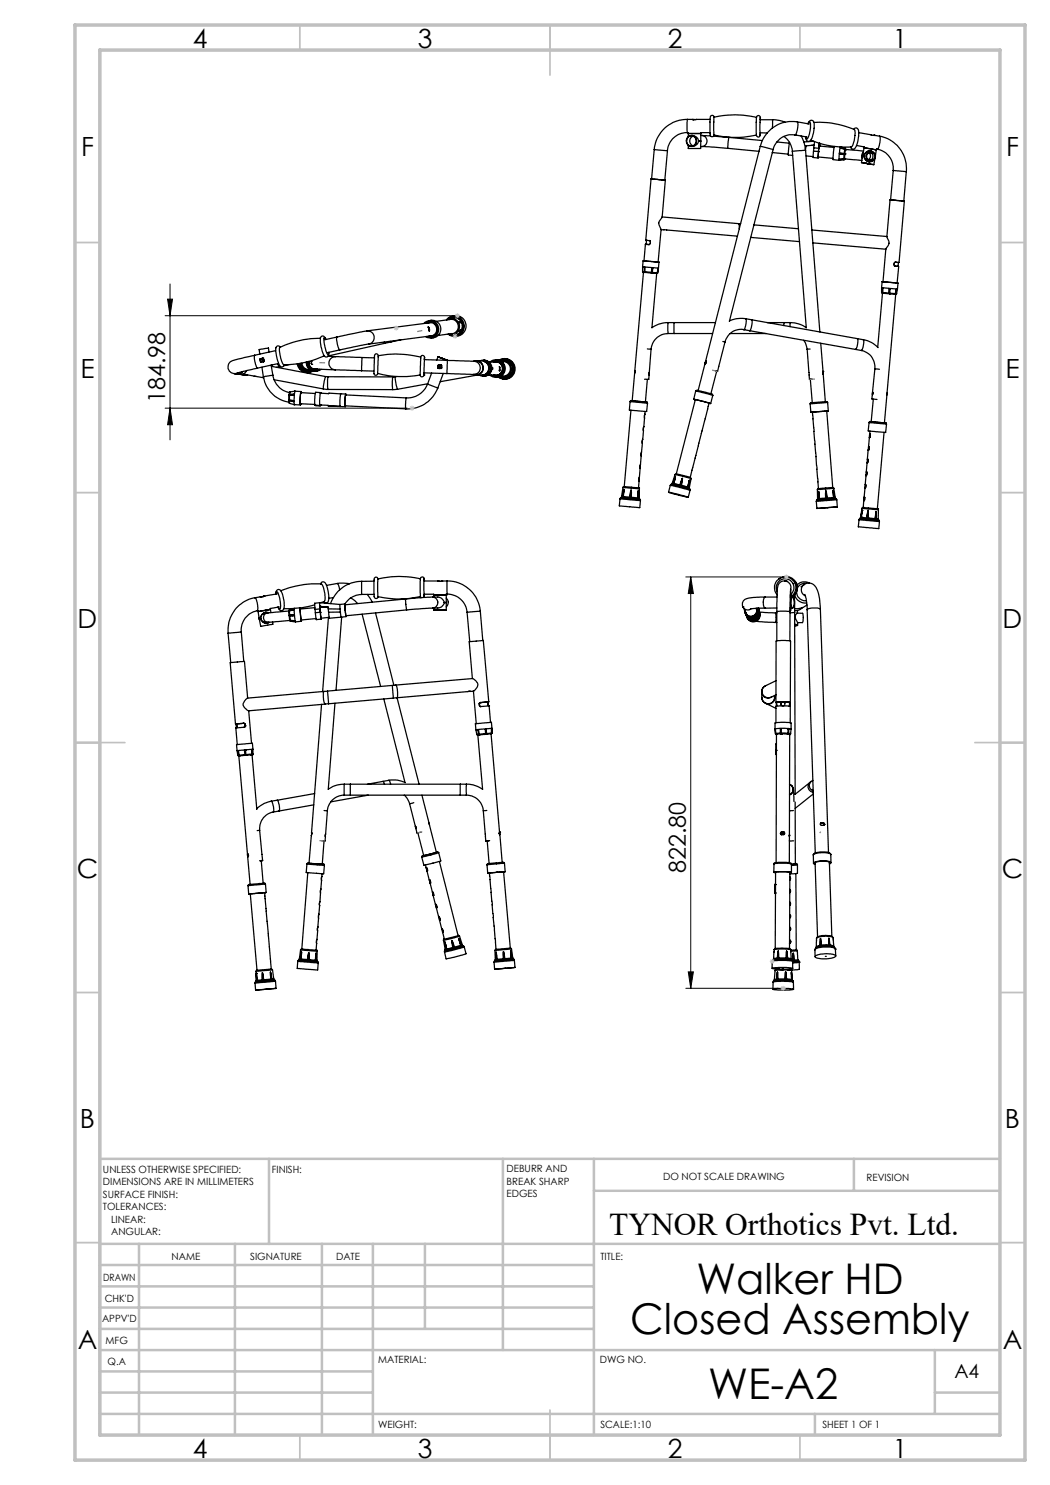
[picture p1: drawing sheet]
<svg xmlns="http://www.w3.org/2000/svg" width="210mm" height="297mm" viewBox="0 0 210 297" stroke-linecap="round" stroke-linejoin="round" font-family="sans-serif">
<defs><g id="words">
<g font-size="8.5">
<text x="139.3" y="258.8">Walker HD</text>
<text x="126" y="266.9">Closed Assembly</text>
<text x="141.6" y="279.7">WE-A2</text>
</g>
<text font-size="6.3" x="121.9" y="247">TYNOR Orthotics Pvt. Ltd.</text>
<g font-size="5.3">
<text x="38.5" y="9.5">4</text>
<text x="83.5" y="9.5">3</text>
<text x="133.5" y="9.5">2</text>
<text x="178.5" y="9.5">1</text>
<text x="16.2" y="31.2">F</text>
<text x="201.2" y="31.2">F</text>
<text x="16.1" y="75.5">E</text>
<text x="201.1" y="75.5">E</text>
<text x="15.5" y="125.5">D</text>
<text x="200.5" y="125.5">D</text>
<text x="15.4" y="175.5">C</text>
<text x="200.4" y="175.5">C</text>
<text x="16" y="225.5">B</text>
<text x="201" y="225.5">B</text>
<text x="15.5" y="269.7">A</text>
<text x="200.5" y="269.7">A</text>
<text x="38.5" y="291.5">4</text>
<text x="83.5" y="291.5">3</text>
<text x="133.5" y="291.5">2</text>
<text x="178.5" y="291.5">1</text>
</g>
<g font-size="4.7">
<text x="33" y="80.6" transform="rotate(-90 33 80.6)">184.98</text>
<text x="137.2" y="174.6" transform="rotate(-90 137.2 174.6)">822.80</text>
</g>
<text font-size="3.9" x="190.9" y="275.5">A4</text>
<g font-size="2">
<text x="20.6" y="234.6">UNLESS OTHERWISE SPECIFIED:</text>
<text x="20.6" y="237.1">DIMENSIONS ARE IN MILLIMETERS</text>
<text x="20.6" y="239.6">SURFACE FINISH:</text>
<text x="54.4" y="234.6">FINISH:</text>
<text x="101.3" y="234.5">DEBURR AND</text>
<text x="101.3" y="237">BREAK SHARP</text>
<text x="101.3" y="239.5">EDGES</text>
<text x="132.6" y="236">DO NOT SCALE DRAWING</text>
<text x="173.3" y="236.2">REVISION</text>
<text x="20.6" y="242.1">TOLERANCES:</text>
<text x="22.2" y="244.6">LINEAR:</text>
<text x="22.2" y="247.1">ANGULAR:</text>
<text x="34.3" y="252">NAME</text>
<text x="50" y="251.9">SIGNATURE</text>
<text x="67.2" y="251.9">DATE</text>
<text x="120.1" y="251.9">TITLE:</text>
<text x="20.6" y="256.1">DRAWN</text>
<text x="20.9" y="260.3">CHK'D</text>
<text x="20.4" y="264.4">APPV'D</text>
<text x="21.1" y="268.8">MFG</text>
<text x="21.5" y="273">Q.A</text>
<text x="75.6" y="272.5">MATERIAL:</text>
<text x="120" y="272.5">DWG NO.</text>
<text x="75.6" y="285.5">WEIGHT:</text>
<text x="120.1" y="285.6">SCALE:1:10</text>
<text x="164.5" y="285.6">SHEET 1 OF 1</text>
</g>
</g></defs>
<g fill="none" stroke="#000" stroke-width=".25">
<path d="M130.2 35.8l-1 12.2 .7 .1M130.3 35.8h-.1l2.9 .2h-.1M130.3 35.8l2.7 .2M130.8 29.9l2.7 .3M130.8 29.9l-.5 5.9M133.1 36l-.7 7.4M133.5 30.2l-.5 5.8M137.4 26.5a3.9 3.9 0 0 0-3.9 3.7M137.4 26.5h.3v.8M137.5 23.9a6.6 6.6 0 0 0-6.7 6M137.5 23.9l-.1 2.6M137.5 23.9h1.1"/>
<path d="M137.7 26.7h2.5zM138.3 27.1a1.14 1.14 0 0 1 1.1 .5 1.14 1.14 0 0 1 .1 1.2l-.7 .4-.5 .1M138.5 29.1v.1M138.5 29.1h.1M138.5 23.9h.1M138.6 23.9h.1M138.6 27.2a1.06 1.06 0 0 0-.6 1 1.06 1.06 0 0 0 .5 .9M138.7 23.9h.1M139.7 28.2h.5M140.1 29.3h.3M140.2 28.2l-.1 1.5h-2.4v-.6M140.2 27.1h.2"/>
<path d="M140.4 27.1l1.7 .1M140.4 29.3l5.2 .4M140.4 27.1a1.12 1.12 0 0 1 1 1.1 1.12 1.12 0 0 1-1 1.1M142 26.5h-1.8v1.7M142 23.9h-3.5M142.7 27.2l3.1 .3M142.8 27a19.2 19.2 0 0 0 8.5 0M142.8 23.5a.43 .43 0 0 0-.5-.4 .43 .43 0 0 0-.3 .6v1.4a2.9 2.9 0 0 0 .3 2.2h.3l.2-.3M145.6 29.7l6.2 .6M145.8 27.5l-.2 2.2M145.8 27.5l6.7 .6M151.3 26.8a.4 .4 0 0 0 .3 .6 .4 .4 0 0 0 .4-.4"/>
<path d="M151.3 23.5a17.3 17.3 0 0 0-8.5 0v3.5M152 29.3l2.6 .6M152 26.6h1.5M152 24h2.6M152 29.3l-10.9 43M152.1 23.5a.43 .43 0 0 0-.6-.4 .43 .43 0 0 0-.2 .6v3.1M152.1 23.6v.4M152.1 23.6l-.1 3.4 .1-.4M154.4 30.5l3.3 .3M154.6 24l1.3 .1 1.1 .3M154.6 24l-.1 1.6M154.6 29.9l-8.7 34.4"/>
<path d="M155.4 28.4l2.5 .2M156.8 27.3a4 4 0 0 1 1.7 3M157.9 28.5l-.2 2.5 .8 .1M158.5 30.3l2.8 35.2a5.4 5.4 0 0 0-3.3-1M159 27a3.8 3.8 0 0 0-4.4 2.9M159 27h.1M159 27l2.4 .4M159.5 24.4a6.6 6.6 0 0 0-7.5 4.9M159.5 24.4a3.2 3.2 0 0 1-.5 2.6M159.5 24.4l2.4 .4M160.2 27.2l.6 1.2 .3 1.7M161.1 30.1l-2.6 .2"/>
<path d="M161.1 30.1l2.9 36.3M161.1 29.2v.6M161.2 31.2l1.4 .1M161.9 24.2a.6 .6 0 0 1 .8 0 .6 .6 0 0 1 .1 .7 5.3 5.3 0 0 1-.8 3.3 .65 .65 0 0 1-.7-.2 .65 .65 0 0 1-.2-.6l.2 .4a.48 .48 0 0 0 .4-.6 3.9 3.9 0 0 0 .2-2.8l-.3 .4zM162.3 29.1h.5M162.7 30.2l-.1 1.3 1 .1M162.7 30.2l1 .1M162.7 28.3l-1.9 .1M162.8 24.5a18.1 18.1 0 0 1 8.1 1.4M162.8 29.6l1 .1M162.8 29.6l-.1 .6M162.8 29v.6"/>
<path d="M162.8 29l-1.7 .2M162.9 28.3l-.1 .7M163.6 31.4l3 .3M163.7 30.3v1.2v-.1M163.7 30.3h.1M163.7 30.3l-.1 1.3 .1-.2M163.8 29.7l-.1 .6M163.8 29.3h.1M163.8 29.3l3 .2M163.9 28.6l-.1 1.1M163.9 29.2l.1-.6-.1 .6M166.9 29.3l-.3 2.6 1.2 .2"/>
<path d="M167.9 31.8v.1M168 30.8h.1M168 30.8l.6 .1M168 30.8l.8 .1M168 30.6v.2M168.1 29.3l-.3 2.8M168.1 29.5v.1M168.1 29.5l.9 .3M168.1 29.6l.8 .3M168.2 29.4l.8 .3M168.4 30.7l-.1 .2M168.8 31.9v.1"/>
<path d="M168.8 31.9h-.9M168.8 31.7l-.9 .1M168.8 32l-1 .1M168.8 30.7l-.8-.1v.2M168.8 30.9v.8M168.8 30.9h.1M168.8 30.7h.2M168.9 31.7l3.5 .4M168.9 31.6l-.1 .1M168.9 31.7h.1M168.9 31.7l-.1 .2M168.9 31.7v.1"/>
<path d="M168.9 31.6h.1M168.9 31.7l-.1 .3M168.9 29.9l-.1 .8M168.9 30.9h.1M168.9 29.9l.2 .1M168.9 30.9v.7M169 30.7h.1M169 29.8l.1 .1M169 29.7l.1 .2M169 29.7v.1M169.1 30l-.1 .7M169.1 30h.1"/>
<path d="M169.1 29.9h.1M169.1 29.9l3.6 .3M169.1 29.8v.1zM170.7 25.9a.58 .58 0 0 1 .8-.2 .58 .58 0 0 1 .2 .8 4.6 4.6 0 0 1-.9 3.3 .56 .56 0 0 1-.7-.4M170.9 25.9a4.6 4.6 0 0 1-.6 3.5 17.4 17.4 0 0 1-8.1-1.4M171.3 29.1l1.5 .3v.2M171.7 26.5l3.2 .6M172.3 32.5l2.5 .4zM172.5 31l.3 .1M172.5 31l-.2 1.5M172.6 30.5l-.3 .6 .1 .6M172.8 29.6l2.5 .4"/>
<path d="M172.8 31.1a1.12 1.12 0 0 0 .6 1.1 1.12 1.12 0 0 0 1.3-.2M172.8 29.6l-.3 1.4M173.2 32.7l.7 .1zM173.3 32.1l.4 .1M173.3 32.1h.1M173.4 32.2h.3M173.5 30.4a.94 .94 0 0 0-.7 .8 .94 .94 0 0 0 .5 .9M173.5 30.4h.1M173.5 30.3h.3M173.7 32.2h.4M173.7 32.2h.1M173.7 32.3h.3h-.2"/>
<path d="M173.8 30.3l-.3 .1M173.8 30.5a.86 .86 0 0 1-.1 1.5M173.8 30.3h.1M173.9 30.3l-.4 .1M173.9 30.3h.1M173.9 30.2l.3 .1M173.9 30.3h.3M174 30.5l.3 .1M174 30.2l.3 .1-.3-.1M174.1 30.5l.2 .1M174.1 32.2l-.4 .1M174.1 32l-.1 .1"/>
<path d="M174.1 32h.1M174.1 32l-.2 .1M174.3 30.6a.84 .84 0 0 1-.2 1.4M174.3 30.6h.1M174.8 27.1h.1M174.8 30.6a1.14 1.14 0 0 0-1.1-.4 1.14 1.14 0 0 0-.9 .9M174.8 27.1l1.1 .1M174.9 27.1h.1M175 31.7l-.2 1.2M175.3 30l-.2 1.1M175.3 29.8v.2M175.3 29.8h.2"/>
<path d="M175.5 29.8a4 4 0 0 1 3.1 4.3M175.5 29.8h.1M175.9 27.2a6.6 6.6 0 0 1 5.4 7.1M175.9 27.2a3 3 0 0 1-.4 2.6M178 40l-.6 7.6a1.46 1.46 0 0 1-.2 2.1l-.6 6.6M178.1 40h-.1l2.9 .2h-.1M178.1 40l2.7 .2M178.6 34.1l2.7 .2M178.6 34.1l-.5 5.9M181.3 34.3l-.5 5.9M128.5 54.3l.4 .2M128.5 53.3l3.2 .3"/>
<path d="M128.5 54.3h.4M128.5 53.3v1M128.6 52.2l-.1 1.1M128.7 54.5l-1.8 20.1M128.8 52.2l2.8 .2M128.8 52.2h-.2l3.2 .2h-.2M128.9 54.3v-.8h.1v.9M128.9 54.3v.2M128.9 54.5h.1M129 54.4l1.3 .1M129 54.4l.1 .1 .7 .1h.4l.1-.1M129.1 48.9l-.3 3.3"/>
<path d="M129.2 48.9h.1M129.2 48.9h-.1h.7M129.2 48.9h.6M129.3 48.1h.1M129.3 48.1l-.1 .8M129.9 48.1h.1M129.9 48.1l.2 .3-.1 .4-.2 .1M130.3 54.5l.1-.9h.2l-.1 .9M130.4 54.6h.1M130.5 54.5l.9 .1M130.5 54.5l-.1 .1M131.3 54.7h.1"/>
<path d="M131.3 54.7l-.9 10.8a5.4 5.4 0 0 1 3.2-1M131.4 54.6l.3-.9-.2 .9M131.4 54.6v.1l-1-.1M131.5 54.6l-.2 .1M131.6 52.4h.1M131.7 53.6l-.2 1M131.8 52.4l-.1 1.2M132.2 45.9l15.3 1.3M132.4 43.4l-.1 .2a1.41 1.41 0 0 0-.1 2.1l-.6 6.7M132.4 43.4l15.3 1.3M147.7 44.7h.4M147.7 44.7l.1 1.1"/>
<path d="M150.1 47.5l9.8 .8M150.8 45l8.9 .8M162.4 46l15 1.3M162.6 48.6l14.6 1.2M176.3 58.5l.3 .2M176.3 57.5l3.2 .3M176.3 58.5h.2M176.3 57.5v1M176.4 56.3l-.1 1.2M176.5 58.5l.1-.9v.9M176.5 58.5l.1 .2M176.5 58.6l-1 10.9"/>
<path d="M176.6 58.5l1.1 .1M176.6 58.5l.1 .2M176.6 56.3l2.8 .3M176.6 56.3h-.2l3 .3M176.6 58.7h.1M177.7 58.6l.1-.9 .2 .1-.1 .8M177.7 58.6v.1h-1M177.9 58.8h.1M177.9 58.6l1.2 .1M177.9 58.6v.2M179 53.2l.6 .1M179 58.9h.1"/>
<path d="M179.1 52.4h.1M179.1 58.7l.1-.8h.1l-.1 .8M179.1 58.7l-.1 .1h-1.1M179.1 52.4l-.2 .1-.1 .4a.61 .61 0 0 0 .9 .4h-.1M179.1 58.9l-2.2 25.7M179.2 58.7l-.2 .2M179.2 58.7h.1M179.3 58.7l-.3 .2M179.4 56.6h.2zM179.5 57.8l-.2 .9M179.6 56.6l-.1 1.2M179.7 52.5l-.1 .8"/>
<path d="M179.7 53.3l-.3 3.3M180.9 40.2l-1.1 12.3-.7-.1M46.9 74.7l.8 .1M47.4 74.9h1.5M47.6 74.6l-.7 .1M48.1 74.9l.5 .2 .9-.1M48.4 74.4l-.7 .4-.6-.1M48.5 74.3a1.4 1.4 0 0 1-1.7 .4M48.5 74.9h.5M48.8 74.9h-.3M48.8 74.9h.1M49.4 74.1l-.8 .7 4.1 .8"/>
<path d="M49.5 75l-.7 .1M50.8 75.2l.4 .1M50.9 71l-2.4 .6a4.6 4.6 0 0 0-2.6 1 1.31 1.31 0 0 0-.2 1.4 1.31 1.31 0 0 0 1.2 .7M50.9 71a3.7 3.7 0 0 0 .6 2.6M51.5 73.6l-4.1 1M52 71.9l.1 .5M52 71.9h.1M52.1 71.8l-.1 .1M52.1 71.8h.1M52.1 72.4l.1 .1M52.1 72.4h.1M52.4 73.4l.3 1.9"/>
<path d="M52.6 71.6l.1 .2M52.6 71.6h.1M52.6 71.6l-.5 .2M52.6 71.8l-.1 .3 .2 .3a.35 .35 0 0 1-.2-.3 .35 .35 0 0 1 .2-.4zM52.6 72.1h.1M52.6 71.7a.37 .37 0 0 0 .1 .7M52.6 71.7a.35 .35 0 0 0-.1 .4 .35 .35 0 0 0 .2 .3M52.7 75.3a6.2 6.2 0 0 0 5.1 5.1M52.7 71.8l-.1 .3 .2 .2-.2-.2M52.7 71.8l-.1 .2zM52.7 71.7a.37 .37 0 0 0-.2 .3 .37 .37 0 0 0 .2 .4M52.7 71.8v.6"/>
<path d="M52.7 72.1h.1M52.7 72.4l-.5 .1M53.8 70.4l-.1-.8-1.8 .3h-.1l.2 .9M54.2 73l.4 2M54.3 73.3l10.8 2M54.4 73l.1 .3M54.6 75a4.2 4.2 0 0 0 3.3 3.5M54.6 75l-1.9 .3M54.8 75.9l9.9 1.9M55.1 70.1l-4.2 .9M55.5 72.7l.3 .6M55.7 72.7l-4.2 .9"/>
<path d="M55.8 73.3l-.5 .2M56.1 69.5a.53 .53 0 0 0-.8-.2 .53 .53 0 0 0-.2 .7 6.1 6.1 0 0 0 1.1 3.3 .48 .48 0 0 0 .6-.4M56.1 73.3h-.3M57.8 78.9h.1M57.8 72.9l-1 .3M57.9 79.1v.9M57.9 78.9l.9-.1v.2l-.9 .1M57.9 78.9h-.1M57.9 79.1l-.1 .2 .1 .7M58 78.4l-.2 .5M58 78.4l-.1 .5M58 78.4h.1"/>
<path d="M58.2 79h.4M58.4 79h.1M59 78.2l-.2 1 .1 1.7M59 78.2l-1 .2M59 78.2l1.2 .1M59.4 72.8a2.14 2.14 0 0 0 2.4 1.7M59.6 72.7a2.03 2.03 0 0 0 3 1.5M59.7 72.7a1.91 1.91 0 0 0 2.8 1.5M59.8 72.7a1.83 1.83 0 0 0 2.6 1.5M59.9 72.7l.1 .5M60 73.2l.3 .1-.1 .2M60 73.2l.1 .1"/>
<path d="M60 73.2l.2 .3M60.1 73.3h.2l-.1 .1M60.1 73.3h.1M60.1 73.3l.1 .1M60.1 72.7a1.59 1.59 0 0 0 2.1 1.3M60.1 78.5l2.9 .2M60.2 73.4v.1M60.2 73.4h.1M60.2 78.3l-.2 1.5 .1 1.2 .1-.3M60.2 78.3l.1 .3M60.2 73.5a1.65 1.65 0 0 0 1.3 .7M60.3 78.6l-.1-.2-.2 1.6 .1 .9v-.2"/>
<path d="M60.4 72.6a1.41 1.41 0 0 0 1.5 1.3h-.2M61.2 72.4a1.75 1.75 0 0 0 1.9 1.9M61.4 72.4a1.76 1.76 0 0 0 .9 1.7 1.76 1.76 0 0 0 1.9-.2M61.5 74.2h.3M61.6 74.2h.1M61.6 72.3a1.57 1.57 0 0 0 2.3 1.6M61.7 74.2h.1M61.8 74.2h.1M61.8 74.2h-.3M61.8 74.2h-.1M62.3 74.1l-.5 .1M62.3 72.7v.2"/>
<path d="M62.3 72.7h.1M62.3 72.3v.4M62.3 72.3h.1M62.3 72.9h.1M62.3 72.1v.2M62.4 72.1l-.1 .2M62.8 73.8l4.3 .2M63.4 73.8a1.37 1.37 0 0 1-1.6-1.5 1.39 1.39 0 0 0 1.6 1.6M63.4 73.9h-.3M63.5 73.8l-.1 .1M64.1 78.6l4.1 .2M64.1 67.7a17 17 0 0 0-8.2 1.9 5.8 5.8 0 0 0 .8 3.4"/>
<path d="M64.1 78.6l-.1 2.4M64.1 78.5h-1l-.2 1.3 .1 1.3M64.1 78.5v.1M64.1 78.5l.1 .1M64.7 77.8l.9 .1M64.7 71.2l.2 .1M64.8 71.2a18 18 0 0 1-8.1 1.7M65.1 75.3h.5M65.1 75.3l-.3 1-.1 1.5M65.2 67.9l-.3-.4a5 5 0 0 0 .5 3.3l.3 .1v-.4M65.2 67.9a.57 .57 0 0 0-.4-.6 .57 .57 0 0 0-.7 .2 6.3 6.3 0 0 0 1 3.9 .62 .62 0 0 0 .6-.3 .62 .62 0 0 0 .1-.6M65.6 71.3h1.5"/>
<path d="M65.6 75.3l-.1 .6 .1 2M65.6 75.3l13 .1M65.6 77.9h13M67.1 74l5.2 .2M67.1 71.3l5.3 .2M67.1 71.3a1.32 1.32 0 0 0-1.3 1.3 1.32 1.32 0 0 0 1.3 1.4M67.4 67.4a4.2 4.2 0 0 0 .5 2.6M67.4 67.4l-2.4 .5M67.9 70l-2.4 .5M68.2 78.8l-.2 1.2v1.2M68.2 78.8h1M69.1 79l12.2 .6"/>
<path d="M69.1 78.8l-.1 1.5v1v-1.2zM72.3 74.2h2.5M72.4 71.5l-.1 2.7M72.4 71.5l2.5 .1M73.4 66.2l-6 1.2M73.4 66.2a1.34 1.34 0 0 1 1.4 1.1 1.34 1.34 0 0 1-1.1 1.5M73.7 68.8l-5.8 1.2M75.7 71.2a19.8 19.8 0 0 1 8.4 .2M75.7 71.2a.43 .43 0 0 0-.6-.4 .43 .43 0 0 0-.2 .7l-.1 2.8a.45 .45 0 0 0 .1 .6 .45 .45 0 0 0 .6-.1v-.1M75.7 71.2l-.2 3.5M76.8 68.4l.2 .2M77 68.6l-11.3 2.6"/>
<path d="M78 68.3l.2 .1M78.2 68.4l-1.2 .2M78.6 75.4l-.1 .8 .1 1.7M79.1 75.3l-.5 .1M79.1 75.3l.1 1.7 .3 .9M79.3 75.3h-.2M79.5 77.9h-.9M80.2 68l-2 .4M81.3 79.6l-.2 1.2 .1 1M84 75a.37 .37 0 0 0 .4 .4 .37 .37 0 0 0 .4-.4M84.8 64.7a1.71 1.71 0 0 1 2.3-.2 1.71 1.71 0 0 1 .3 2.3 1.71 1.71 0 0 1-2.3 .5M84.8 75h.1"/>
<path d="M84.9 71.5a.42 .42 0 0 0-.6-.4 .42 .42 0 0 0-.2 .7l-.1 3.1a18.1 18.1 0 0 1-8.5-.2M84.9 71.5l-.1 3.5M84.9 71.5v.4l4.6 .2M85.1 64.7a1.52 1.52 0 0 1 2.4 1 1.52 1.52 0 0 1-2.1 1.6M85.4 64.6a1.38 1.38 0 0 1 1.9 1.1 1.38 1.38 0 0 1-1.5 1.5M85.5 76.8a4.4 4.4 0 0 1-4.2 2.8M85.5 76.8l2.1 .8M85.5 76.8l-6 1.1M85.7 65.4v.2M85.7 65.6v-.2l.1 .2M85.7 65.6l.1 .6M85.7 65.6l.1 .4"/>
<path d="M85.7 65.6h.1M85.8 64.1a1.78 1.78 0 0 1 2.3 1.5 1.78 1.78 0 0 1-1.8 2M85.8 65.6l.1 .4M85.8 66v.1M85.8 66.2h.1M85.8 66h.1M85.9 64.5l-.4 .1M85.9 67.2h.3M85.9 66v.2M86.2 67.2h.1M86.2 64.5l-12.8 1.7M86.3 64.5l-.7 .1"/>
<path d="M86.3 74.6l-.8 2.2M86.6 67.1l-12.9 1.7M86.7 67.1l-.7 .1M87.6 77.6a6.6 6.6 0 0 1-6.4 4.2M87.6 71.4l1.9 .7zM87.6 71.4l-.3 .6M87.6 73.1v.5M87.6 73.6l.1 .1M87.6 73.6h.1M87.6 73.1h.1M87.7 73.2l.1 .1M87.7 73l.6 .1v.6h-.6"/>
<path d="M87.7 73l-.1 .1M87.8 73.3l.1 .4M87.8 73.2l.3-.1zM87.8 73.7h.1M87.9 73h.1a.35 .35 0 0 0-.4 .3 .35 .35 0 0 0 .4 .4h-.1M87.9 73l.3 .2v.2M88.2 73.4l-.4 .3M88.2 73.4l.1 .1M88.3 73.3a.36 .36 0 0 0-.5-.2 .36 .36 0 0 0 0 .6 .36 .36 0 0 0 .5-.3M88.7 74.7l-1.1 2.9M89.4 74.7l5.3 .2M89.4 74.7l-4.6-.1v.4"/>
<path d="M89.4 63.9a1.92 1.92 0 0 1 2.6-.1 1.92 1.92 0 0 1 .4 2.6 1.92 1.92 0 0 1-2.6 .5M89.5 72.1l5.3 .1M89.5 72.1l-.1 2.6M89.6 66.8a2 2 0 0 0 2.8-.3 2 2 0 0 0-.3-2.8 2 2 0 0 0-2.8 .3 1.63 1.63 0 0 1 2.6 1.1 1.63 1.63 0 0 1-2.2 1.7M89.8 63.9a1.45 1.45 0 0 1 1.8 1.2 1.45 1.45 0 0 1-1.4 1.6M90.1 63.9l-2.9 .4M90.4 66.7l-2.8 .4M90.5 63.2a2.08 2.08 0 0 1 2.7 1.7 2.08 2.08 0 0 1-2.1 2.4M90.6 67h.1M90.6 63.5l-.2 .1 .5-.1M90.6 63.5h.1M90.6 63.5h.3"/>
<path d="M90.6 63.5l-.9 .2a1.83 1.83 0 0 1 2.9 1.3 1.83 1.83 0 0 1-2.5 2h.5M90.7 63.5h.1M90.9 63.5l-.5 .1 .3-.1M90.9 63.5h.1M90.9 63.5a1.79 1.79 0 0 1 1.2 .7M92.1 66.3a1.71 1.71 0 0 1-1.8 .7h.3M92.1 64.2l-.3 .3h.5M92.1 64.2v.1M92.1 64.3h.1M92.1 64.3l-.3 .2h.4M92.1 64.3l.1 .2M92.1 66.2v.1"/>
<path d="M92.1 64.2l.2 .3M92.1 66.2h.1M92.2 66.1h-.4l.3 .1M92.2 66.1l-.1 .1M92.2 66.1h.1M92.2 64.5h.1M92.3 64.5a1.64 1.64 0 0 1 0 1.5M92.3 66l-.5 .1 .3 .2M92.3 66l-.1 .1M92.3 66l-.2 .3M94.7 74.9h.8M94.8 72.2a1.43 1.43 0 0 1 1.9 1.4 1.43 1.43 0 0 1-2 1.3"/>
<path d="M94.8 72.2a1.32 1.32 0 0 1 1.3 1.4 1.32 1.32 0 0 1-1.4 1.3M94.8 72.2l.8 .1M95 72.2a1.35 1.35 0 0 1 1.6 1.4 1.35 1.35 0 0 1-1.7 1.3M95.3 72.2h1.4a1.45 1.45 0 0 1 1.4 1.7 1.45 1.45 0 0 1-1.8 1.2M95.4 75l-7.3 1.3M96 72.2a1.6 1.6 0 0 1 2.3 1.5 1.6 1.6 0 0 1-2.4 1.3M96.7 72a1.61 1.61 0 0 1 1.7 1.7 1.61 1.61 0 0 1-1.8 1.5M96.8 72.3a1.44 1.44 0 0 1 .9 1.6 1.44 1.44 0 0 1-1.4 1.2l-1.1-.1M96.8 72.3h.1M96.9 72.3l.2 .1M97.1 72.4a1.45 1.45 0 0 1 .6 1.6 1.45 1.45 0 0 1-1.4 1.1M97.1 72.4h.1"/>
<path d="M97.6 75l1.8 .1M97.7 72.4h1.8M98 72.4a1.75 1.75 0 0 1 2.4 .1 1.75 1.75 0 0 1 0 2.4 1.75 1.75 0 0 1-2.4 .1M98.4 72.4a1.54 1.54 0 0 1 2.3 1.4 1.54 1.54 0 0 1-2.4 1.2M98.4 73.8h.1M98.4 73.6h.1M98.4 73.6v.2M98.7 72.4a1.39 1.39 0 0 1 1.8 1.4 1.39 1.39 0 0 1-1.9 1.2l.5 .1M98.9 72.4a1.35 1.35 0 0 1 1.6 1.4 1.35 1.35 0 0 1-1.7 1.2M99.2 72.3l-.4 .1M99.2 72a1.75 1.75 0 0 1 1.8 1.8 1.75 1.75 0 0 1-1.9 1.7M99.8 72a2.03 2.03 0 0 1 3.1 1.8 2.03 2.03 0 0 1-3.2 1.6"/>
<path d="M99.9 74.2h.1M99.9 72.1a1.95 1.95 0 0 1 2.9 1.7 1.95 1.95 0 0 1-3 1.6M99.9 73.6v-.3v.3M99.9 73.6v.3M99.9 73.9v.3M99.9 73.9h.1M99.9 73.6h.1M100 75.3l.6 .2M100 72.1a1.84 1.84 0 0 1 2.7 1.8 1.84 1.84 0 0 1-2.8 1.5M100.2 72.2a1.65 1.65 0 0 1 2.1 1.6 1.65 1.65 0 0 1-2.3 1.5M100.3 75.2h.3M100.4 72.3l.3 .1"/>
<path d="M100.4 72.3a1.46 1.46 0 0 1 1.7 1.5 1.46 1.46 0 0 1-1.8 1.4M100.6 72l-.5 .2M100.6 72h.4M100.6 75.5h.4M100.6 72l.1 .1M100.7 72.1h.1M100.7 71.8a2.05 2.05 0 0 1 2.3 2.1 2.05 2.05 0 0 1-2.4 1.9M100.8 75.5h.1M100.8 75.5h-.2M100.9 75.5h.1M101 72l-.3 .1M101 72a1.75 1.75 0 0 1 1.2 .7"/>
<path d="M102.2 72.7l-.1 .3h.3M102.2 74.8a1.51 1.51 0 0 1-1.2 .7M102.2 72.7v.1M102.2 72.8h.1M102.2 72.8l-.1 .2h.2M102.2 72.8l.1 .2M102.2 72.7l.2 .3M102.3 74.7l-.1 .1M102.3 74.7h.1M102.3 74.6h-.2l.2 .1M102.3 74.6v.1M102.3 74.6h.1"/>
<path d="M102.3 73h.1M102.4 73l.2 .6-.2 .9M102.4 74.5l-.3 .1 .1 .2M102.4 74.5l-.1 .1M102.4 74.5l-.2 .3M126.9 74.6h.1M126.9 74.6l-.5 5.6M129.5 69.8h.7M129.5 75.9l-.4 4.5M129.8 75v.9l-.9-.1M129.9 74.5l-.1 .5M130.2 69.8l-.3 4.7"/>
<path d="M133.6 66.7a3.5 3.5 0 0 0-3.4 3.1M133.6 64.5v2.2M133.6 64.5h9.5M133.6 66.7h8.9M134.8 64.5v2.2M139 79.9l2.9 .8-3.9 14.8M139 80l-.3-.1 3.4 .8h-.3M139.1 79.9l-3.8 14.9-.3 .1M139.1 78.2l3.5 .9M139.1 78.2l-.4 1.7M139.4 78.1l-.2 .1M139.5 78.1l2.9 .7 .2 .3"/>
<path d="M141 72.7l-1.4 5.4M141 72.6l.1 .1M141 72.6h.1M141.1 72.5l-.1 .1M141.1 72.5h.1M141.1 72.2l.2 .3-.2 .2M141.1 72.2v.3M141.1 72.6v.1M141.1 72.2l.1 .1M141.1 72.5v.1M141.2 72.3l-.1 .2M141.2 72.3h.1"/>
<path d="M142.6 79.1l-.5 1.6M143.1 74.2l.4 .1h-.2M143.2 74.2l.1 .1M143.3 74.3l-1.1 4.5M144.6 68.3l.4 .1M145 68.4l-1.5 5.9M146 66.7h7.2M148.8 65.9a3.3 3.3 0 0 0-3.8 2.5M148.8 65.9h.1M148.8 65.9l1.1 .2M149.2 63.7a5.8 5.8 0 0 0-3.3 .5M149.2 63.7a2.91 2.91 0 0 1-.4 2.2"/>
<path d="M149.2 63.7l1.1 .3M149.9 66.1h.1M149.9 66.1l21.2 3.8M150.3 64a2.91 2.91 0 0 1-.4 2.1M150.3 64l21.2 3.7M153.4 64.5h4.6M156.8 64.5v.6M158 64.5v.8M160.7 68l.4 .6 .3 1.2M161.4 69.8l.5 6.1M162 69.8h-.6M162.1 75.9l.4 4.6"/>
<path d="M162.3 75.8l-.3 .1h.1M162.5 75.8l-.6 .1h.2M164.1 68.6l.5 5.7M164.5 74.6l.1 .2M164.5 74.5h.1M164.5 74.6h.1M164.5 74.5v.1M164.6 74.3v.2M164.6 74.3h.1M164.6 74.3l-.1 .2M164.6 74.6v.2M164.6 74.8l.5 5.5"/>
<path d="M171.1 69.9h.1M171.1 69.9l1.2 .2M171.5 67.7a2.79 2.79 0 0 1-.4 2.2M171.5 67.7l1.1 .2M172.3 70.1a3.3 3.3 0 0 1 2.7 3.7M172.3 70.1h.1M172.6 67.9a5.3 5.3 0 0 1 3 1.6M172.6 67.9a2.79 2.79 0 0 1-.3 2.2M174.5 78.4v.5zM174.6 78.5v.3M174.7 79.8l-.5 4.5M175 73.8l-.6 6 1 .1"/>
<path d="M175 73.8l.9 .1M57.8 80.1l.1 .6M57.8 80.1l.1 .1M57.8 80.1h.1M57.8 80.1h.8M57.9 80.2v.5M57.9 80l.8 .1v.2l-.8-.1M57.9 80.7l.9 .2M58.4 80.1h.1M58.8 80.9h.1M58.9 80.9l1.2 .1M60 80.7l3 .2"/>
<path d="M63 81.1h1M63 81.1h.1M63.1 81.1h.1M63.1 81.1h1M64 81v.1M64 81l1.6 .1 .1 .1M64 81h.1M64 81.1h.1M64.1 81h.1M64.1 81v.1M65.7 81.2l2.4 .1M65.7 81.2h2.3"/>
<path d="M68 81.2l.1 .1M68.1 81.3h.9M69 81.2l12.2 .6M124 99.8l-.1 1.4 2.6 .2 1.5 .1 .1-1.4M124 99.8l4.1 .3M124.1 99.6l-.1 .2M124.1 99.6l3.9 .3M124.1 99.6l.3-.1 3.5 .3M124.3 99.3l-.1 .1M124.3 99.3h.2M124.5 99.3h.2M124.5 99.3l.3-1.4-.1 1.4"/>
<path d="M124.6 99.3h.1M124.6 97.5l3.3 .3M124.6 97.5l-.3 1.8M124.7 99.3l1.2 .1M124.7 98.6l.1-.7-.2 1.4M124.7 98.4l-.1 .9M124.8 97.3l-.2 .2M124.8 97.3l2.9 .3M124.8 97.3h.1M125.9 99.4h.4M125.9 99.4l.3-1.4 .1 1.4M126 80.3l-.1 1.7 .7 .1 2.7 .2 .2-1.7"/>
<path d="M126 99.4h-.1M126 99.4h.2M126 80.3l3.5 .3M126 99.4h.1M126 99.4l.2-1.4v1.4M126.2 99.4h.1M126.2 80.1l-.2 .2M126.2 82.1l-1.4 15.2M126.2 80.1l2.9 .3M126.2 80.1l3.1 .3M126.2 80.1h.1M126.3 99.4l1.2 .2"/>
<path d="M127.5 99.6h.2M127.5 99.6l.2-1.4v1.4M127.5 99.6h.1M127.6 99.6h.1M127.7 98.2l-.1 1.4zM127.7 97.6h.1M127.7 99.6h.1M127.7 97.6l.2 .2M127.8 96.2l-.1 1.4M127.8 99.6l.1 .2M127.9 95.4l-.1 .8M127.9 97.8l-.1 1.8"/>
<path d="M127.9 99.8l.1 .1M128 99.9l.1 .2M128 93.7l-.1 1.7M128.1 92.9l-.1 .8M128.2 91.2l-.1 1.7M128.3 90.4l-.1 .8M128.5 88.6l-.2 1.8M128.7 86.1l-.2 2.6v-.8M128.8 85.3l-.1 .8M128.9 83.6l-.1 1.7M128.9 82.9v.7zM129 82.3v.5"/>
<path d="M129.1 80.4h.2M129.3 80.4h.1M129.3 80.4l.2 .2M133.7 98.5l4 1zM134.1 97.1l3.9 1M134.1 97.1l-.4 1.4M134.2 96.9l-.1 .2M134.2 96.9l3.8 1M134.2 96.9l.1-.1 1.1 .2 2.5 .7M134.4 96.7l-.1 .1M134.4 96.7h.2M134.6 96.7h.2"/>
<path d="M134.6 96.7l.5-1.4-.3 1.4M134.6 96.7h.1M134.7 96.7h.1M134.8 96.7l1.2 .3M134.9 96l.2-.7-.4 1.4M135 95.7l-.3 1M135 94.9l3.2 .8M135 94.9l-.6 1.8M135.3 94.8l2.7 .7M135.7 99h.1M136 97h.3M136 97l.5-1.3-.2 1.3"/>
<path d="M136 97h.1M136.1 97l.4-1.3-.3 1.3M136.1 97h.1M136.2 97h.1M136.3 97l1.2 .4M137.5 97.4l.2 .1M137.5 97.4h.1M137.7 96.8l.2-.7-.3 1.3M137.7 97.5h.2M137.8 96.5l-.3 .9M137.9 97.5v.2M137.9 96.3l-.2 1.1h-.2"/>
<path d="M137.9 96.1l-.2 1.4M137.9 96.1l-.4 1.3M137.9 97.7l.1 .2M137.9 96.1h.1M138 97.9v.2M138 98.1l-.3 1.3M138 95.5l.2 .2M138.2 95.7l-.3 1.8M162 80.8l.2 1.7M162.5 82.4h-.1l3-.2 1.1 15.3-2.8 .2M162.5 82.4l1.2 15.3M163.4 99.9l-.1 .2"/>
<path d="M163.5 97.9v1.9M163.5 99.8l-.1 .1M163.6 97.8l-.1 .1M163.7 99.7h.1M163.7 99.7v-1.4l.1 1.4M163.7 98.5v1.2M163.7 99.7l-.2 .1M163.8 98.8v.9M163.8 99.1l-.1-.8 .1 1.4M163.8 99.7h.1M165.1 99.6l-1.3 .1M165.2 99.6h-.1"/>
<path d="M165.2 99.6v-1.4l.1 1.4M165.2 99.6h.1M165.3 80.3l-3 .2-.3 .3M165.3 80.3l.2 .2M165.3 82.2h.4l-3.5 .3 .3-.1M165.3 99.6h.2M165.5 99.6h-.4M165.5 99.6l-.3-1.4-.1 1.4M165.5 80.5l-3.5 .3M165.5 80.5l.2 1.7M166.6 97.5l.2 .2M166.7 99.5l-1.2 .1"/>
<path d="M166.7 99.5h.2M166.7 99.5l-.1-1.4 .3 1.4M166.7 99.5h.1M166.8 97.7l-3.3 .2M166.8 97.7l.2 1.8M166.8 99.4l-.2-1.3 .1 1.4M166.8 99.4l.1 .1M166.8 99.4l-.1 .1M166.9 99.5h.1M167 99.5l.1 .2M167.1 99.7l.2 .1-4 .3M167.1 99.7l-3.7 .2"/>
<path d="M167.2 99.8l.1 .2M172.8 99.4l.1 .1a.44 .44 0 0 1-.1 .7zM172.9 99.4l-.1 .7 .1-.7M173 97.5l-.2 2M173.1 96.8l.1 .6-.2 .2zM173.1 96.9v.7M173.2 95l-.2 2M173.2 94.4a.5 .5 0 0 1 0 .7zM173.4 94.4l-.1 .7 .1-.7M173.4 92.5l-.2 2M173.5 91.8l.1 .4-.2 .4zM173.6 91.8l-.1 .8"/>
<path d="M173.6 91.9l-.1 .6M173.6 89.9l-.1 2M173.7 89.3l.1 .1a.42 .42 0 0 1-.2 .7zM173.8 89.3l-.1 .7M173.8 84.5l3.5 .3-.2 1.7-3.5-.3zM173.8 89.4l-.1 .6M173.9 87.4l-.2 2M174 86.7v.2a.36 .36 0 0 1-.2 .6zM174 84.3l-.2 .2M174 86.8v.7M174 86.2l-.1 .7M174 84.3h.2"/>
<path d="M174 84.3l3.1 .3M174 84.3h.1M174 86.9v.6M174.2 84.3l2.9 .3M176.8 86.5l-1.3 15.2M177.1 84.6h.1M177.1 84.6l.2 .2M51 119.6a6.6 6.6 0 0 0-5.4 7M51 119.6a3.2 3.2 0 0 1 .4 2.6M52.6 119.3l-.5 .1M52.6 119.3h.1M52.7 119.3h.1"/>
<path d="M52.7 119.3h-.1M52.8 119.3l-1.8 .3M52.8 119.3h.1M55.4 118.1a.59 .59 0 0 1 .6-.1 .59 .59 0 0 1 .3 .5 5.1 5.1 0 0 1 .4 3.5 .68 .68 0 0 1-1.1-.6l.3 .4a2.05 2.05 0 0 0 .1-1.9l-.2-.7a.69 .69 0 0 0-.6-.8l-.1 .4zM55.4 118.8l-2.7 .4M64.1 116.8a.55 .55 0 0 1 .6-.4 .55 .55 0 0 1 .5 .5 5.1 5.1 0 0 1 .3 3.5 .48 .48 0 0 1-.8-.1M64.2 116.8a4.7 4.7 0 0 1 .7 3.5l-.7 .2M64.3 116.8a18.5 18.5 0 0 0-8.1 1.4M66.7 119.5l-.9 .2M67.5 116.7l1.3-.1 1.1 .2M67.5 116.7l.2 .4 .2 .9M67.5 116.7l-2.2 .4"/>
<path d="M70.1 119.6l1.4 1.1M72.4 118.9a4.1 4.1 0 0 0-3.4 1.9l-1 .1M72.4 116.3a6.6 6.6 0 0 0-6.3 4.4M72.4 116.3v2.6M72.4 118.9h2.4M73.4 118.9l1 1.5M74.8 116.2l-2.4 .1M75.6 115.8a.43 .43 0 0 0-.6-.3 .43 .43 0 0 0-.2 .6v1.5a2.73 2.73 0 0 0 .2 2 .37 .37 0 0 0 .6-.3M75.6 115.8v3.5M81.1 119.8l.2 2.2M81.1 119.8l-12.1 1.2M84.1 119.2l.1 .4"/>
<path d="M84.1 116a.45 .45 0 0 1 .5-.6 .45 .45 0 0 1 .3 .7v.1l-.1-.5v3.6l.1-.2M84.1 116v3.2M84.1 119.3a19.2 19.2 0 0 1-8.5 0M84.1 115.8a17.9 17.9 0 0 0-8.5 0M84.8 118.8h1.9v.6M84.8 116.2h2.8M84.9 119.1l-.1 .4M84.9 118.8v.3M86.5 119.4l-5.4 .4M86.5 119.4a2.32 2.32 0 0 1 1.7 .2 1.01 1.01 0 0 1 .6 1.1 1.01 1.01 0 0 1-.9 .8l-1.4 .1M86.5 119.4a1.11 1.11 0 0 1 1.1 1.1 1.11 1.11 0 0 1-1.1 1.1M86.7 119h2.6z"/>
<path d="M87.6 116.2h.7M87.6 116.2h.1M88.3 116.2h.1M88.3 116.2h1.1M89.3 119h.1M89.3 119.7a1.11 1.11 0 0 1 0 1.7M89.4 118.8a4 4 0 0 1 4 3.6M89.4 116.2a6.6 6.6 0 0 1 6.7 6M89.4 116.2v2.6M89.4 118.8h-.1v3.2M153 119.4a8.6 8.6 0 0 0-4.2 .6 1.1 1.1 0 0 0-.2 1.4M153 119.4a1.78 1.78 0 0 0 0 2.2"/>
<path d="M153 119.4h2.4M155.3 118.8l.1 .2a2.14 2.14 0 0 1 .3-3.1 2.14 2.14 0 0 1 3.1 .4 2.14 2.14 0 0 1-.6 3M155.4 118.3a1.77 1.77 0 0 1 .7-2.3 1.77 1.77 0 0 1 2.4 .5 1.77 1.77 0 0 1-.3 2.4M155.7 115.8a2.27 2.27 0 0 1 3.3 .4 2.27 2.27 0 0 1-.5 3.2M157 116.2h.2M157.1 116.2h.1M157.2 116.2h.1M157.3 116.2h.1M158 119.4h.5M158.2 119h.1M158.1 117.9a1.35 1.35 0 0 0-1.2-1.7 1.35 1.35 0 0 0-1.4 1.5l-.1 4.6M158.1 117.8l-.1 4.5"/>
<path d="M158.2 117.9v1.5M158.3 119.6h.1a.4 .4 0 0 1 .4 .1 .4 .4 0 0 1 .1 .4v.6a.51 .51 0 0 1-.5 .8l-.2-.7zM158.4 119.5a.37 .37 0 0 1 .4 .1 .37 .37 0 0 1 .1 .3v.6a.73 .73 0 0 1-.5 1.1l-.2-.5-.1-.5zM158.9 119.1v3.3M158.9 119a2.18 2.18 0 0 0 2.4 1.6M159 116.3a2.09 2.09 0 0 1-.3 2.9M159.3 118.4a1.82 1.82 0 0 0 2 1.8M160.8 117a1.71 1.71 0 0 1 2.7 1l.4 1.7 .2 2.2M160.8 117a1.3 1.3 0 0 0 .3 2.2M160.8 117l-.6 .4M161 118.9l.3 1 .1 2.1M161.2 116.7a1.77 1.77 0 0 0-1.7 .9"/>
<path d="M161.9 116.6a2.01 2.01 0 0 0-2.5 .4M163.3 100.3l4.1-.3 .1 1.4M163.3 100.3l.1 1.4M163.3 100.1v.2M163.4 101.7l4.1-.3zM165.4 101.5h.1M171.8 104l4.1 .3-.1 1.4-4.1-.3zM171.9 103.7l-.1 .3M171.9 103.7l3.9 .4M171.9 103.7l.3-.1 3.5 .4M172.1 103.5l-.1 .1M172.1 103.5h.1"/>
<path d="M172.2 103.5h.1M172.2 103.5l.2-1.4-.1 1.4M172.2 103.4v.1M172.2 103.4h.1M172.3 103.5l1 .1M172.3 103.5h.1M172.4 102.2l-.1 1.3M172.4 102.1h.1M172.4 102.1v.1M172.4 101.7l3.3 .2M172.4 102.1l-.2 1.3M172.4 101.7l-.3 1.8"/>
<path d="M172.6 101.5l-.2 .2M172.6 101.5l2.9 .2M172.6 101.5h.1M172.8 100l-.2 1.5M173.3 103.6h.3M173.3 103.6l.3-1.4v1.4M173.4 103.5l-.1 .1M173.4 103.5l.2 .1M173.4 103.5v.1M173.4 103.6l.2-1.4v1.4M173.4 103.6h.2M173.6 103.6h.1"/>
<path d="M173.6 103.6l1.4 .1M175 103.7h.3M175 103.7l.2-1.4 .1 1.4M175 103.7h.1M175.1 103.7l.1-1.4v1.4M175.1 103.7h.1M175.1 103.3v.4M175.2 103.7h.1M175.3 103.7l.3 .1M175.5 101.7h.1M175.5 101.7l.2 .2M175.6 103.8l.1 .2"/>
<path d="M175.7 101.9l-.1 1.9M175.7 104l.1 .1M175.8 104.1l.1 .2M45.6 126.6l.5 5.9M48.3 126.4l-2.7 .2M48.3 126.4l.5 5.9M49.5 139.6l-.6-7.3-2.9 .2 1.1 12.3M51.4 122.2a3.9 3.9 0 0 0-3.1 4.2M51.4 122.2l.2-.1v.2M51.6 122.3l2.5-.4zM51.6 122.3l.3 1.5M51.8 123.5l.1 .5"/>
<path d="M51.9 123.8l.2 1.5 2.5-.5-.1-.4M52.1 123.8h-.2M52.1 123.8a1.16 1.16 0 0 0 1.8 .7M52.6 122.8a.95 .95 0 0 0-.4 .9 .95 .95 0 0 0 .6 .8M52.6 122.8h.1M52.8 124.5h.9M52.8 124.5h.1M52.8 124.5h.3M53 122.6l-.3 .1M53 122.6l-.4 .2M53 122.5l.4 .1M53 122.6h.1"/>
<path d="M53.1 122.5h.2h-.1M53.3 124.6l.3-.1-.3 .2M53.6 122.6h-.6M53.6 124.5l-.4 .1M53.6 122.6a.94 .94 0 0 0-.9 1 .94 .94 0 0 0 1 .9M53.7 122.6a1.14 1.14 0 0 0-1.6 1.2M54 121.7l.2 .8M55.8 121.4l-1.8 .3M56.8 121.7h1.9M57.8 122.2v.1M57.8 123h.1M57.9 122l-.1 .2-4.2 .4"/>
<path d="M57.9 122.2v.8M57.9 122.1l.8-.3-.8 .4M57.9 122.2h-.1v.8M57.9 122.1l-.1 .1M57.9 122v.1M57.9 123h-.1M58 124l.1 .2M58 124.1l-4.3 .4M58 123.2l.1 .9M58 123.2h-.1v.6l.2 .3M58 124l.1 .1M58 124h.1"/>
<path d="M58.1 124.1h.8v.1l-.8-.1M58.1 124.1v.1M58.1 124.2l1 .2M58.4 123l.1 .2M58.8 122.9v.3h-.8M58.8 122.9l-1 .1M58.8 122.9l-.9 .1M58.8 121.7l.3 2.7M58.8 121.7l-.9 .3M60 121.6l.3 2.6zM60 121.6l-1.2 .1M60.3 124.2l-1.2 .2"/>
<path d="M62.9 121l-2.9 .6M63 121.5l-3 .3M63 121.9l.1 .7M63.1 122.6l.2 1.3 .9-.1M63.2 123.7l-3 .3M64 120.5v.8M64 121.3v.5M64 121.3h.1M64 121.3l.1 1.2M64 120.5l-1.1 .1 .1 1.3M64 120.5l4 .4M64 121.3l1.6 .1 .1 .4"/>
<path d="M64 121.8l.1 .6M64 121.8l-1 .1M64.1 122.5h.1M64.1 122.4l.2 1.4-.2-1.3M64.1 121.3h.1M64.1 121.3v.1zM64.1 121.3l.5 .1M64.1 122.4l-1 .2M64.8 138.3l-15.3 1.3a1.82 1.82 0 0 0-.9 1.5l.3 .5 .8 .6 15.3-1.4M64.8 138.3a3.5 3.5 0 0 0 .2 2.5M64.9 121.4l-.9 .1M65.5 138.2l-.7 .1"/>
<path d="M65.5 138.2l.2 2.6M65.7 121.8v.6M65.7 121.8h2.3M65.7 123.5l-1.2 14.8M65.7 122.4l.2 1.2 3.3-.3M65.8 123.5l-1.6 .1M68 120.9v.9M68 121.8l.1 .6M68.1 122.4l.1 1M68.1 122.4h-2.4M68.3 123.4l-1.1 14.7M69 121v-.1v1.1"/>
<path d="M69 121v-.2v1.2M69 122l.2 1.3 .1-.1M72.4 122.8l3.7 14.5M75.1 122.6l3.7 14.5M76.8 139.8l4.2 16.7M78.5 137.1l.2 2.5M78.5 137.1l-13 1.1M78.7 139.6l-13 1.2M79.2 137l-.7 .1M79.2 137l15.3-1.3a1.46 1.46 0 0 1 1 1.6l-.8 .9M79.2 137a3.7 3.7 0 0 1 .2 2.6M79.4 139.6h-.7"/>
<path d="M79.4 139.6l4.4 17.2M81.3 122l-12.1 1.2v.1l-.2-1.3M86.5 121.6l-5.2 .4M86.7 122h2.6zM86.7 121.6v.4M87.7 122h.7zM88.8 120.5h.5zM93.4 122.4l.5 5.9M93.6 138.3h.5M94.1 138.3l-14.7 1.3M94.5 135.7l-.7-7.4 2.9-.2 1.1 12.3M94.7 138.2l.5 6.5"/>
<path d="M94.7 138.2l-.6 .1M96.1 122.2l-2.7 .2M96.1 122.2l.5 5.9M148.6 121.4h.1M148.6 121.4a1.1 1.1 0 0 0 1.6 .4M148.6 121.4l.8 1.6M148.9 122a1.27 1.27 0 0 0 1.5 1.3 1.27 1.27 0 0 0 1-1.6v.8M148.9 122h.1M149 122.3l.2 .4M149.2 122.5v.2M149.2 122.7l.1 .1M149.3 122.7v.2"/>
<path d="M149.3 123.2a1.34 1.34 0 0 0 1.8 1 1.34 1.34 0 0 0 .7-2 1.36 1.36 0 0 1-.5 2 1.36 1.36 0 0 1-1.9-.8M149.3 122.9h.1M149.9 123.8l.5 .3M150.4 124v.1M150.9 124l-.5 .1M150.9 124v.1M151.2 121.7l.1 .3M151.2 121.7l.1 .1M151.3 124.2l3.7 .3M151.3 121.7a1.2 1.2 0 0 1-.9 1.5 1.2 1.2 0 0 1-1.4-1M151.3 121.8v.1M151.4 122.5a1.29 1.29 0 0 1-1.1 .9 1.29 1.29 0 0 1-1.2-.7"/>
<path d="M151.4 122.5h.2M151.6 122.5a1.29 1.29 0 0 1-1.2 1.2 1.29 1.29 0 0 1-1.4-1M151.6 122.6a1.16 1.16 0 0 1-.6 1 1.16 1.16 0 0 1-1.2-.1M151.6 122.6h.1M151.6 122.4h.1M151.6 122v-.4v.9M151.6 122.4v.2M151.7 122.6a1.3 1.3 0 0 1-1.1 1.2 1.3 1.3 0 0 1-1.4-.9M151.7 122.6h.1M151.7 121.9l.1 .1M151.8 122.6a1.3 1.3 0 0 1-1.1 1.3 1.3 1.3 0 0 1-1.4-.8M151.8 122.4a1.27 1.27 0 0 1-.6 1.7 1.27 1.27 0 0 1-1.7-.6"/>
<path d="M151.8 122.8a1.11 1.11 0 0 1-.9 1.3M151.8 122v-.4l-.1 1M151.8 122v.6M151.9 122.4l3.2 .2M152.3 138.4a1.26 1.26 0 0 0 .8 1.1 1.26 1.26 0 0 0 1.3-.2M152.3 138.4l.1 1.1M152.4 139.5a1.25 1.25 0 0 0 .8 1.2l2 1M153 121.6l-2.9 .2M153.1 137.2a1.32 1.32 0 0 0-.8 1.2M153.1 137.2a1.27 1.27 0 0 0-.6 1.6 1.27 1.27 0 0 0 1.7 .6l1-.4M154.9 139.1a1.3 1.3 0 0 1-1 1.6 1.3 1.3 0 0 1-1.5-1.2M154.9 139.1a1.3 1.3 0 0 1-.4 1.4 1.3 1.3 0 0 1-1.4 .2"/>
<path d="M155 124.5h.4M155.1 122.6a2.9 2.9 0 0 1-.1 1.9M155.1 122.6h.3M155.2 136.1l-2.1 1.1M155.4 122.3l.6-.1 2 .1M155.4 121.6h-2.4M155.4 122.3v5.9M158 122h.2zM158 121.6h.5M158 122.3v5.9M158.2 121.6v.4M158.9 124.8l.6 .2-.5 .2"/>
<path d="M158.9 122.4l-.9 .2M158.9 122.4l.1 36.5M158.9 123.4h.1M159 123.4l.5 1.2v.4M159.4 122.6l1.1 .1 .2 .6-.2 1.2h-1M159.5 122.1v.4l-.4 .5-.1 .4M160.5 121.5a1.87 1.87 0 0 1-1.6 .6M161.4 121a3.1 3.1 0 0 1-2.5 .7M161.4 122l1.7 48.6M164.1 121.9a2.92 2.92 0 0 0-2.7 .1M164.1 121.9l1.6 48.6M47.2 144.8v.1"/>
<path d="M47.2 144.8l.2 .3-.1 .5zM47.3 145.5v.1M47.3 144.8v.7M47.4 150.1l.2 1M47.6 151.1l.2 .1M47.6 151.1h.1M47.6 150.2l.1 .9M47.7 150.2h-.1M47.7 150.2l.1 .8M47.7 151.1l.2 .1M47.7 151.2h.1M47.8 151.2l1.7 19.6"/>
<path d="M47.8 151l.2 .2M47.9 151.2h-.2M47.9 151.2h.1M48 151.2h.1M48.7 144.7l-1.5 .1M48.7 144.7l.3 .2M48.8 144.6l.2 .3M48.8 144.6l-1.7 .2h.1M48.8 144.6l-.1 .1M49 151h-1.2M49 151v.1M49 151.1l-1 .1"/>
<path d="M49 151.1h.1M49 144.9h.1M49 144.9v.3M49 145.2l-.1 .2-1.7 .2 .2 3.3M49 145.2h.1M49.1 150.1h-.2l.1 .9M49.1 150.1h.1M49.1 150.1l.1 .8M49.2 150.9v.2M49.2 151.1h.1M49.7 142.2l.6 6.5M50.2 151l-1 .1"/>
<path d="M50.2 151h.1M50.3 151h.1M50.3 150.8l-1.1 .1M50.3 150.8l-.1 .2M50.3 150v.8M50.4 149.9l-.1 .1M50.4 151h.1M50.4 151l1 10.9M50.4 149.9v.9M50.4 150.8l-.1 .2M50.4 150.8h.2M50.6 150.8l-.2 .2"/>
<path d="M50.6 149.9l-3.2 .2M50.6 149.9l-.1-1.2h-1.1l-2.1 .2 .1 1.2M50.6 149.9v.9M62.9 158.7l-7.5 1.4M64.3 140.9l-2 25.7M65.7 140.8h-.7M67 140.6l-1.3 17.3a5.2 5.2 0 0 1 3.2-1.1M68.9 159a3.4 3.4 0 0 0-3.4 3.2M68.9 156.8v2.2M68.9 159h24.4M68.9 156.8h24.4M70.1 156.8v2.2"/>
<path d="M73.7 159l-7.5 1.4M76.6 156.3l.3 .5M77.8 156.1a5.4 5.4 0 0 1 3.3 .4M77.8 156.1l.3 .7M77.8 156.1l-4.3 .7M80.9 159l.5 .6 .5 1.1M84.4 159l2.9 11.5M92.1 156.8v2.2M93.3 159a3.4 3.4 0 0 1 3.4 3.2M93.3 156.8v2.2M95.2 145.9l.2 1M95.4 146.9l.2 .1"/>
<path d="M95.6 147l.9 10.9a5.7 5.7 0 0 0-3.2-1.1M95.6 147h.1M95.6 146l.1 .9M95.7 146h-.1M95.7 146.9l.1 .1M95.7 146.9h-.3M95.7 146l.1 .8M95.8 147h-.3M95.8 147h.1M95.8 146.8l.2 .2M95.8 140.8l.1 .3M95.9 141.1l.3 .2"/>
<path d="M95.9 141.1h.1M96 147h.1M96.1 140.5l-.3 .3M96.1 140.5h.1M96.2 141.3l1.6-.1 .3 3.3M97.1 146.9l-1.1 .1M97.1 146.9h.1M97.1 146.7l-1.3 .1M97.1 146.7v.2M97.3 145.8l-.3 .1 .1 .8M97.3 145.8v.9M97.3 145.8l-.1 .1"/>
<path d="M97.3 146.7v.2M97.3 146.9h.1M97.6 140.4h.2l-1.7 .1M97.6 140.4l-1.5 .1M97.6 140.4l.1 .8M97.7 141.2h.1M98.1 146.8h.1M98.2 146.8l1.7 19.6M98.2 146.8h.1M98.3 145.8h.1M98.3 146.6l-1 .1M98.3 146.6l-.1 .2-.9 .1"/>
<path d="M98.3 145.8v.8M98.4 146.6l-.2 .2M98.4 145.8v.8M98.4 146.6h.1M98.4 145.7l-3.2 .2M98.4 145.7l-.1-1.2-2.9 .2h-.3l.1 1.2M98.4 145.7v.9M155 145.8l.9-.1 2.3 .1M155 145.8v-1.2l1.1-.1 2.1 .1v1.2M155 145.8l.1 1M155 145.9l.1 .8M155 145.9h.1"/>
<path d="M155.1 145.8l-.1 .1M155.1 145.8l.1 .9M155.1 146.8l.2 .1M155.1 146.7l.2 .2M155.1 146.7v.1M155.2 146.7l.1 .2 .8-.1M155.2 150.1h.1M155.2 140.5v-12.3l1-.1 1.7 .1h.2l-.1 16.4M155.2 150.1l.1 .8M155.2 150.1l.1 .9M155.2 140.5l.1 .3M155.2 140.5h.1"/>
<path d="M155.3 150.9v.1M155.3 146.9h.1M155.3 150.9h.1M155.3 149.9l-.1 .1M155.3 148.7l-.1 1.4M155.3 141.1v.1M155.3 141.1h.1M155.3 140.8h.1M155.3 146.9l-.1 25.6M155.3 140.8v.3M155.3 140.5h.1M155.3 140.5v.7"/>
<path d="M156.1 145.8h.1l.1 .8M156.1 146.6l-.9 .1M156.1 146.6v.2M156.1 145.8v.8M156.1 145.8h.1M156.1 146.8h.1M156.3 146.6h1.3M156.3 146.6v.2M156.3 146.8h1.2M156.3 146.8h.1M156.5 141.2a.41 .41 0 0 1-.3-.7 .41 .41 0 0 1 .7 0 .41 .41 0 0 1-.2 .7M157 140.6a.4 .4 0 0 0-.6-.2 .4 .4 0 0 0-.2 .5"/>
<path d="M157.4 146.8h.1M157.6 146.6l-.1 .2M157.6 146.8h.1M157.6 145.8h.2M157.6 146.8l.4 .1M157.6 145.8v.8M157.7 146.7l-.1 .1M157.7 146.7l.4 .1M157.8 145.8l-.1 .9M157.8 140.4h-1.5l-1 .1M157.8 140.4l.1 .3M157.8 140.4h.1"/>
<path d="M157.9 140.4h-1.9l-.8 .1M157.9 140.4l.1 .3M157.9 156.9l.4 .2a3.9 3.9 0 0 1 .5 2.7v.5M157.9 141v.2M157.9 156.9a1.1 1.1 0 0 1 .7 1 1.1 1.1 0 0 1-.7 1.1 1.12 1.12 0 0 0 .7-1.1 1.12 1.12 0 0 0-.7-1zM157.9 140.7v.3M157.9 141h.1M157.9 140.7h.1M157.9 146.9h.1M157.9 146.9v25.6M158 141l-.1 .2-2.7 .1v3.2M158 140.7v.3"/>
<path d="M158 146.9h-.1M158.1 146.8l-.2 .1M158.2 145.8l-.1 1M162 156.5a1.12 1.12 0 0 0-.3 1.2 1.12 1.12 0 0 0 .9 .7M162 156.5l-3 2.4M162.2 156.3a1.13 1.13 0 0 0 .4 1.8M162.2 156.3l-.2 .2M162.5 157.9l.2 .7M162.6 156.1l-.4 .2M162.7 158.8l-3.7 2.9M49.5 170.8h.1M49.5 170.9v.2"/>
<path d="M49.5 171.1h.1M49.5 171.3l.5 5.6M49.6 170.8v.5l-.1-.2M49.6 170.8v.2M49.6 171.1v.2M49.6 177.1l.1 1.7M49.6 171v.1M49.6 171l-.1 .1M50.1 178.8l1.3 15.3 2.7-.3h.3l.1 .2M51.9 166.1h-.5M51.9 166.1l.6 6M52.2 172.1h.3l-.6 .1"/>
<path d="M52.2 172.1h.2l-.3 .1M52.2 172.1l.4 4.6M52.9 178.5h.3l-3.5 .3h.4M52.9 178.5h.1l-2.9 .3M52.9 178.5l1.4 15.3M53.1 176.8l-.4-.2-2.8 .3h-.2l-.1 .2M53.1 176.8l-3.5 .3M53.1 176.8l.1 1.7M54.3 160.2a5.4 5.4 0 0 0-3 1.6M54.3 160.2a2.71 2.71 0 0 1 .3 2.2M54.6 162.4a3.3 3.3 0 0 0-2.7 3.7M55.4 160.1a2.59 2.59 0 0 1 .4 2.1"/>
<path d="M55.4 160.1l-1.1 .1M55.8 162.2l-1.2 .2M61.4 172.8l-.2 1.7 .9 .1 2.6 .2 .2-1.7M61.4 172.8l3.5 .3M61.6 172.6l-.2 .2M61.6 174.5l-1.3 15.3M61.6 172.6l3.1 .3M61.6 172.6h.2M61.6 172.6h.1M61.8 172.6l2.7 .3M62.3 167.1l-.5 5.5M62.3 167.1h.1"/>
<path d="M62.3 166.6v.5M62.3 166.6h.1M62.8 161l-7 1.2M64.1 178.6l-.2 2.5 .1-.8M64.2 177.8l-.1 .8M64.3 176.1l-.1 1.7M64.3 175.3v.8zM64.4 174.8v.5M64.5 172.9h.2M64.7 172.9l.2 .2M64.7 172.9h.1M64.8 162.1l.7 .1"/>
<path d="M64.8 168.2l-.3 4.7M65.1 167.3l-.1 .9h-.7M65.1 166.8v.5M65.5 162.2l-.4 4.6M81.9 160.7l1.5 5.9 .8-.2M82.8 160.5l-.9 .2M83.1 165.3l.1 .4zM83.2 165.4l.1 .3M83.6 166.6l1.1 4.5M84.6 171.1h.1M84.6 171.1l-.3 .3M84.7 171.1h-.1"/>
<path d="M85.1 173l.1 .6M85.2 173.5l.3 .3-.1 .5zM85.3 173.5l.2 .7M85.3 173.6l.2 .6M85.4 174.1l.5 2M85.9 175.9l.2 .3v.5zM85.9 176l.2 .7M86 176l.1 .6M86 176.6l.5 1.9M86.1 170.8l-1.6 .4M86.1 170.8l-1.4 .3M86.5 178.4l.2 .2v.6z"/>
<path d="M86.5 178.4l.2 .7M86.6 179l.5 2M86.6 178.5l.1 .6M87.5 170.4l.2 .1M87.5 170.4l-1.4 .4M87.7 170.5l.5 1.7-1.3 .4-2.1 .4-.5-1.6M87.7 170.5l-3.4 .9M87.9 172.3l3.8 14.8M96.7 162.2l.5 6M97.4 162.1l-.7 .1M97.4 173l.1 1.6M97.4 168.2l.4 4.5"/>
<path d="M97.9 174.6l1.3 15.3M97.9 168.1l-.7 .1h.6M99.4 174.4l-1.5 .2M99.4 174.4l-1.9 .2h.4M99.9 166.6v.3M99.9 166.6h.1M99.9 166.6v.1M99.9 166.7v.2M99.9 166.4v.2M99.9 166.4h.1M99.9 166.7v.1M99.9 166.9l.5 5.6"/>
<path d="M100.7 174.3h.1l-1.4 .1M100.7 174.3h.3l-1.6 .1M100.7 174.3l1.4 15.3M100.9 172.6l-.1-.1-2.4 .1-.8 .1-.2 .3M100.9 172.6l-3.5 .4M100.9 172.6l.1 1.7M154.8 172.8l.9-.2 2.6 .2M154.8 172.8v1.7M155.1 176.8l-.1 .2M155.1 178.6h.1M155.1 178.6h-.2l.2 .1M155.1 176.9h.1"/>
<path d="M155.1 176.9l-.2 .1v1.6M155.1 174.5h-.1a.43 .43 0 0 1 .7-.1l1.4-.1 .9 .2M155.1 174.6l-.3-.2 2.6-.1 .9 .2-.3 .1M155.1 174.4l-.1 15.3M155.3 172.5l-.4 .1-.1 .2M155.3 172.5h.6a3.8 3.8 0 0 1 2.4 .2v.1M156.1 166.6v.2M156.1 166.6h.1M156.3 166.4h.4M156.3 166.4l-.2 .2M156.3 166.4h.1M156.4 166.9h.4z"/>
<path d="M156.7 166.4a.31 .31 0 0 1 .1 .5 .31 .31 0 0 1-.4 0l-.3-.2M156.7 166.4l.2 .2M156.7 166.4h.1M156.8 166.9l-.2-.1-.2 .1M157.9 166.9v.3M157.9 167.2h.1M157.9 167.1h.1M157.9 177.9l.2 .2-.2 .4 .2-.1M158 175.4l.1 .2-.1 .4 .1-.2M158 174.4l-.1 15.3M158.3 172.8v1.7M158.7 162.1l-.8 .1"/>
<path d="M158.7 168.2h-.8M159 160.4l.1 12.4M159.1 172.7l.4 .2M159.1 172.7l.2 .1-1 .1M159.1 172.7l-.8 .2M159.2 174.7v15.2M159.5 173v1.7l-1.5 .1M159.5 173l-1.2 .1M162.7 171v1.6M163 172.5l.5 14.9M164.3 164.6l-.2 .1M164.3 164.6h.3"/>
<path d="M164.3 164.6h.4M164.3 164.6a.31 .31 0 0 0-.1 .4 .31 .31 0 0 0 .4 .1l.3-.2M164.3 164.6h.1M164.6 164.6l.3 .2M164.7 164.6l.2 .2M164.7 164.6h-.1M164.9 164.9l-.1 .1M164.9 164.9h.1M164.9 164.8v.1M165.9 172.7v-.1a1.06 1.06 0 0 0-1.2-.4l-.9 .1a.66 .66 0 0 0-.8 .4v.1M165.9 172.8l.3-.2a.81 .81 0 0 0-1.1-.4l-1.5 .1a.69 .69 0 0 0-.9 .5l.3 .1M165.9 172.4l.5 14.9"/>
<path d="M166.2 170.9a1.46 1.46 0 0 0-1.7-.5l-1.1 .1a.71 .71 0 0 0-.7 .5M166.2 170.9a3.7 3.7 0 0 0-3.3-.1l-.2 .2M166.2 170.9v1.6M51 196.6l4.1-.4 .1 1.5M51 196.6l.1 1.4M51.1 196.4l-.1 .2M51.2 198l4-.3zM51.2 196.3l-.1 .1M51.2 194.3l.1 1.8M51.3 196.1l-.1 .2M51.3 196.1h.1M51.3 194.7l.1 1.4"/>
<path d="M51.3 194.7h.1M51.3 194.7v1.4M51.3 194.7v.1M51.3 194.7v1.3M51.3 196v.1M51.3 196h.1M51.4 194.1l-.2 .2M51.4 196.1h.1M52.4 196l-1 .1M52.4 196h.3M52.4 196l.1-1.4 .2 1.4M52.5 195.9l-.1 .1"/>
<path d="M52.5 195.9v-1.3l.2 1.3M52.5 195.9h.2M52.7 195.9v.1M53.2 197.9h.1M54.2 195.8l-1.5 .2M54.2 195.8h.2M54.2 195.8l-.1-1.4 .3 1.4M54.2 195.4v.4M54.2 195.8h.1M54.2 195.8l-.1-1.4 .2 1.4M54.3 195.8h.1M54.5 194l.3 1.8h-.4"/>
<path d="M54.5 194l-3.3 .3M54.8 195.8l.1 .2M54.9 196l-3.7 .3M54.9 196l.1 .1M55 196.1l.1 .1M55 196.1l-3.9 .3M59.5 192.3l-.1 1.4 1.8 .1 2.3 .2 .1-1.4M59.5 192.3l4.1 .3M59.7 192.1l-.2 .2M59.7 192.1l3.9 .3M59.8 192l3.7 .3M59.8 192l-.1 .1"/>
<path d="M59.9 191.8l-.1 .2M59.9 191.8h.1M60 191.8h.2M60 191.8l.3-1.4-.1 1.4M60.1 191.8h.1M60.2 191.8h.1M60.2 191.8l1.3 .1M60.3 191.1v-.7l-.2 1.4M60.3 190.6l-.2 1.2M60.3 190.9l-.1 .9M60.3 189.8l-.2 .2M60.3 189.8l3 .2"/>
<path d="M60.3 189.8h.1M61.5 191.9h.3M61.5 191.9l.3-1.4v1.4M61.5 191.9h.1M61.6 191.9l.2-1.4-.1 1.4M61.6 191.9h.1M61.7 191.9h.1M61.8 191.9l1.3 .1M63.1 192h.2M63.1 192l.1-1.4 .1 1.4M63.1 192h.1M63.1 192l.1-1.4-.1 1.4"/>
<path d="M63.2 192h.1M63.3 192h.1M63.3 190h.1M63.3 190l.1 .2M63.3 188.7v1.3M63.4 192l.1 .3M63.4 187.9l-.1 .8M63.4 190.2l-3.3-.2-.2 1.8M63.4 190.2v1.8M63.5 192.3l.1 .1M63.5 186.2l-.1 1.7M63.6 192.4v.2"/>
<path d="M63.6 185.4l-.1 .8zM63.7 183.7l-.1 1.7M63.8 182.8l-.1 .9M63.9 181.1l-.1 1.7M87.1 180.8l.2 .3v.5zM87.2 180.9l.1 .7M87.2 180.9l.2 .6M87.2 181.5l.5 1.9M87.7 183.3l.3 .3-.1 .5zM87.8 183.3l.2 .7M87.8 183.4l.2 .6M87.9 183.9l.5 2"/>
<path d="M88.3 185.7l.3 .4-.1 .4zM88.4 185.8l.2 .7M88.5 185.8l.1 .6M88.5 186.4l.4 1.4M88.7 188.1l3.2-.9 .6 1.8M88.7 188.1l.3 1.7M88.8 187.8l-.1 .3M88.9 187.8h.1M88.9 190.2v.2M89 190l-.1 .2M89 189.8v.2M89 189.8h.2"/>
<path d="M89.1 188.8l.2 1M89.1 189.1l-.1-.7 .3 1.4M89.3 189.8h-.1M89.3 189.8h.1M89.3 189.8l-.3-1.4 .2 1.4M90.6 189.5l-1.3 .3M90.6 189.4v.1M90.6 189.4h.1M90.8 189.4l-.4-1.3 .3 1.3M90.8 189.4h-.1M90.8 189.4h.1M90.8 189.4h-.2"/>
<path d="M90.9 189.4l-.3 .1M90.9 189.4l-.6-1.3 .3 1.4M91.7 187.1l.2 .2M91.7 187.1l-2.8 .7M91.8 187.7v.1M91.8 187.8l.4 1.2M91.8 187.8l.2 .7M91.9 188.2l.2 .9M91.9 188l.3 1M92.1 189.1l-1.2 .3M92.1 189.1h.1M92.2 189l-.1 .1"/>
<path d="M92.2 189h.1M92.3 189l-.2 .1M92.3 189l-.5-1.3 .3 1.4M92.5 189l.1 .1M92.5 189h-.2M92.6 189.1l.1 .1-3.8 1M92.6 189.1l-3.6 .9M92.7 189.2l.2 .2M92.9 189.4l.3 1.4-2.3 .6-1.7 .4-.3-1.4M92.9 189.4l-4 1M98.8 192.4l.1 1.4M98.9 192.2l-.1 .2"/>
<path d="M98.9 193.8l4.1-.3zM99 192.1l-.1 .1M99 190.1l.1 1.8M99.1 191.9l-.1 .2M99.2 191.9h.2M99.2 191.9v-1.4l.2 1.4M99.2 191.9h-.1M99.3 191v.8M99.3 191.2l-.1-.7 .1 1.3M99.3 191.8l.1 .1M99.3 191.8v.1M100.6 191.8l-1.2 .1"/>
<path d="M100.8 191.7l-.2 .1M100.9 191.7h.1M100.9 191.7l-.2-1.3 .1 1.3M100.9 191.7h-.1M101 193.7h.1M101 191.7l-.4 .1M101 191.7l-.3-1.4-.1 1.5M102.2 190.3l.1 1.3M102.2 190.3l.2 1.3M102.2 190.3v1.3M102.2 191.6l-1.2 .1M102.2 191.6h.2"/>
<path d="M102.3 191.6h-.1M102.3 191.6h.1M102.3 189.8l-.2-.2-1 .1a3.4 3.4 0 0 0-2.1 .3v.1M102.3 189.8l-3.3 .3M102.3 189.8l.3 1.8M102.6 191.6l.1 .2M102.6 191.6h-.2M102.7 191.8l.1 .1-3.9 .3M102.7 191.8l-3.7 .3M102.8 191.9l.1 .2M102.9 192.1l-4.1 .3M102.9 192.1l.1 1.4"/>
<path d="M154.4 193.6l2.9-.1 1.2 .2-1 .1h-1.8zM154.4 192.3l1.2-.2 2.9 .2M154.4 192.3v1.4M154.6 192l-.2 .3M154.6 197.8l2.1-.1 2 .2-2.1 .1zM154.6 196.4l2-.2 2.1 .3M154.6 191.9l-.1 .1 1.6-.1 2.3 .1M154.6 191.9l2-.1 1.7 .1M154.6 196.4v1.4M154.7 196.2l-.1 .2M154.7 196.2l1.1-.1 2.8 .1M154.7 191.7l-.1 .2"/>
<path d="M154.7 191.7h.1M154.8 190.4v-.1l-.1 1.4M154.8 196.1l1-.1 2.7 .1M154.8 196.1l-.1 .1M154.8 189.9l2.1-.1 1.3 .2M154.8 189.9v.4M154.9 195.9l-.1 .2M155 194.1l-.1 1.8M155.2 193.8v.1M155.3 195.8h.2M155.3 195.8l.2-1.4v1.4M155.3 195.8l-.4 .1"/>
<path d="M155.4 195.8l.1-1.4v1.4M155.5 191.6l-.8 .1M155.5 191.6h.3M155.5 191.6l.1-1.4 .2 1.4M155.5 195.8h-.2M155.5 195.8h.1M155.6 191.6h-.1M155.6 191.6v-1.4l.1 1.4M155.6 191.6h.1M155.7 191.6h.1M155.7 193.8l-.5 .1-.2 .2M155.8 193.8h.1"/>
<path d="M155.8 191.6h1.4M156.5 193.7h.1M156.6 197.9h.1M156.6 194l-1.6 .1M157 195.8h-1.5M157 195.8h.3M157 195.8l.1-1.4 .2 1.4M157.1 195.8h-.1M157.1 195.8v-1.4l.1 1.4M157.1 195.8h.1M157.2 195.8h.1M157.2 191.6h.3"/>
<path d="M157.2 191.6l.1-1.4 .2 1.4M157.3 195.8l1 .1M157.3 191.6v-1.4l.1 1.4M157.4 191.6h-.2M157.4 191.6h.1M157.5 191.6l.8 .1M157.6 194l.7 .1M157.7 189.7l-.5-.1a4.1 4.1 0 0 0-2.3 .2l-.1 .1M157.7 189.7l.4 .1 .1 .2M157.9 180.4l.2 .3-.2 .4M157.9 182.9l.3 .3-.3 .4 .2-.2M157.9 185.4l.3 .3-.3 .4 .2-.2"/>
<path d="M157.9 187.9l.3 .5-.3 .3M158.1 180.9l-.2 .1M158.1 188.5l-.2 .2M158.1 188.4l-.2 .2M158.2 190.2l1.3-.1 .1 1.8M158.2 189.9l.1 1.8M158.2 188.3l-.3 .3M158.2 191.7l.1 .1M158.3 194v.1M158.3 191.8v.1M158.3 191.7v.1M158.3 194.9v-.4v1.4"/>
<path d="M158.3 195.9h.1M158.3 195.9v-1.4l.1 1.4M158.3 194.1l.1 1.8M158.3 191.9l.1 .1M158.4 195.9h.1M158.4 195.9l.1 .2M158.4 192l.1 .3M158.4 192h.2M158.5 196.1l.1 .1M158.5 192.3v1.4M158.6 192v-1.4l.2 1.4M158.6 192h.2"/>
<path d="M158.6 196.2l.1 .3M158.6 192h.1M158.6 192v-1.4l.1 1.4M158.7 196.5v1.4M158.7 192h.1M159.2 189.9l.3 .2M159.2 189.9l-1 .1M159.6 191.9v.2M159.6 191.9l-.8 .1M159.6 191.9h.1M159.6 192.1l-1.1 .2M159.6 192.1l.2 .1"/>
<path d="M159.7 192.2l.1 .2M159.7 192.2l-1.2 .2M159.8 192.4h.1M159.8 192.4v1.5l-3.2 .1-.8-.2M159.8 192.4l-1.3 .2M163 190v1.3M163.1 191.2a5 5 0 0 1 4-.1 1.09 1.09 0 0 1-1.2 .6h-2a.55 .55 0 0 1-.8-.5zM163.1 189.6l-.1 .4M163.1 189.6a4.9 4.9 0 0 1 3.8-.1l.2 .3M163.2 189.5l-.1 .1M163.3 189.4l-.1 .1M163.3 189.4h.1"/>
<path d="M163.3 188.1v1.3M163.3 187.7v.5M164 189.1l-.7 .3M164.2 189l-.2 .1M164.2 189h.1M164.2 189l-.1-1.3v1.4M164.3 189l-.3 .1M164.3 189l-.2-1.3-.1 1.4M165.1 191.3h.1M165.7 189h-1.4M165.7 189h.3M165.7 189l.1-1.4 .2 1.4"/>
<path d="M165.7 189h.1M165.8 189v-1.4l.1 1.4M165.8 189h.1M165.9 189h.1M166 189l.8 .3M166.6 187.6a1.54 1.54 0 0 0-1.7-.5h-.6a.92 .92 0 0 0-1 .6M166.6 187.6l.2 1.7M166.6 187.6a3.6 3.6 0 0 0-3.3 .1M166.8 189.3v.1M166.8 189.4a4.7 4.7 0 0 0-3.6 .1M166.8 189.4l.1 .1M167.1 189.8h.1"/>
<path d="M167.1 189.8h-.1a5.5 5.5 0 0 0-3.8-.1l-.2 .3M167.1 189.8v1.4"/>
<circle cx="138.3" cy="28.2" r=".99"/>
<circle cx="138.3" cy="28.2" r="1.07"/>
<circle cx="174.1" cy="31.3" r=".82"/>
<circle cx="174.1" cy="31.3" r=".94"/>
</g>
<path d="M33.5 59.8h1l-.5 3.3zM34 56.8v31.2M33 63.1h57.5M33 81.6h48.4M34 81.6l.5 3.3h-1zM137.2 115.4h19M138.1 115.4l.6 3.3h-1zM138.1 115.4v82.3M137.2 197.7h18.4M137.7 194.4h1l-.6 3.3z" fill="none" stroke="#000" stroke-width=".2"/>
<g fill="none" stroke="#c0c0c0" stroke-width=".2">
<path d="M78.7 65.6h1.1M78.9 65.3l.7 .7M79.2 65.1v1M79.6 65.3l-.7 .7M90.5 67.2h1M90.6 66.8l.8 .8M91 63.1h1M91 66.7v1M91.1 62.8l.7 .7M91.4 66.8l-.8 .8M91.5 62.6v1M91.8 62.8l-.7 .7"/>
<path d="M81.9 81.6h1M82.1 81.3l.7 .7M82.4 81.1v1.1M82.8 81.3l-.7 .7M156.8 115.4h1M156.9 115l.7 .7M157.3 114.9v1M157.6 115l-.7 .7M154 192.3h.9M154.1 191.9l.7 .7M154.4 191.8v1M154.8 191.9l-.7 .7"/>
<path d="M156.1 197.7h1.1M156.3 197.3l.7 .7M156.6 197.2v1M157 197.3l-.7 .7"/>
</g>
<path d="M63.9 72.5l1.1 .1M84.5 66.1l-1.1 .2M142.4 74l1.1 .3M163 75.8l-1.1 .1M63.9 168.1l1.1 .1M84.5 166.3l-1.1 .3M157.7 168.1v.1M164.1 166.3l-.2 .3" fill="none" stroke="#808080" stroke-width=".25"/>
<g fill="none" stroke="#c0c0c0" stroke-width=".35">
<path d="M60 5v5M110 5v10M160 5v5M15 48.5h5M200 48.5h5M15 98.5h5M200 98.5h5M15 148.5h10M195 148.5h10M15 198.5h5M200 198.5h5M15 248.5h5"/>
<path d="M200 248.5h5M60 287v5M110 282v10M160 287v5"/>
</g>
<g fill="none" stroke="#c0c0c0" stroke-width=".5">
<path d="M53.8 231.8v17M100.6 231.8v38.2M118.8 231.8v55.2M118.8 238.2h81.2M170.8 231.8v6.4M200 231.8h-180v55.2M20 248.8h180M20 257.3h98.8M20 253h98.8M27.8 248.8v38.2M47 248.8v38.2M64.4 248.8v38.2"/>
<path d="M74.6 248.8v38.2M85 248.8v17M20 265.8h98.8M20 261.5h98.8M20 278.5h54.6M20 274.3h54.6M20 270h180M187 278.5h13M187 270v12.8M20 282.8h180M163 282.8v4.2"/>
</g>
<path d="M15 5h190v287h-190zM20 10h180v277h-180z" fill="none" stroke="#c0c0c0" stroke-width=".7"/>
<path d="M33.5 59.8h1l-.5 3.3zM34 81.6l.5 3.3h-1zM138.1 115.4l.6 3.3h-1zM137.7 194.4h1l-.6 3.3z" fill="#000"/>
<use href="#words"/>
</svg>
